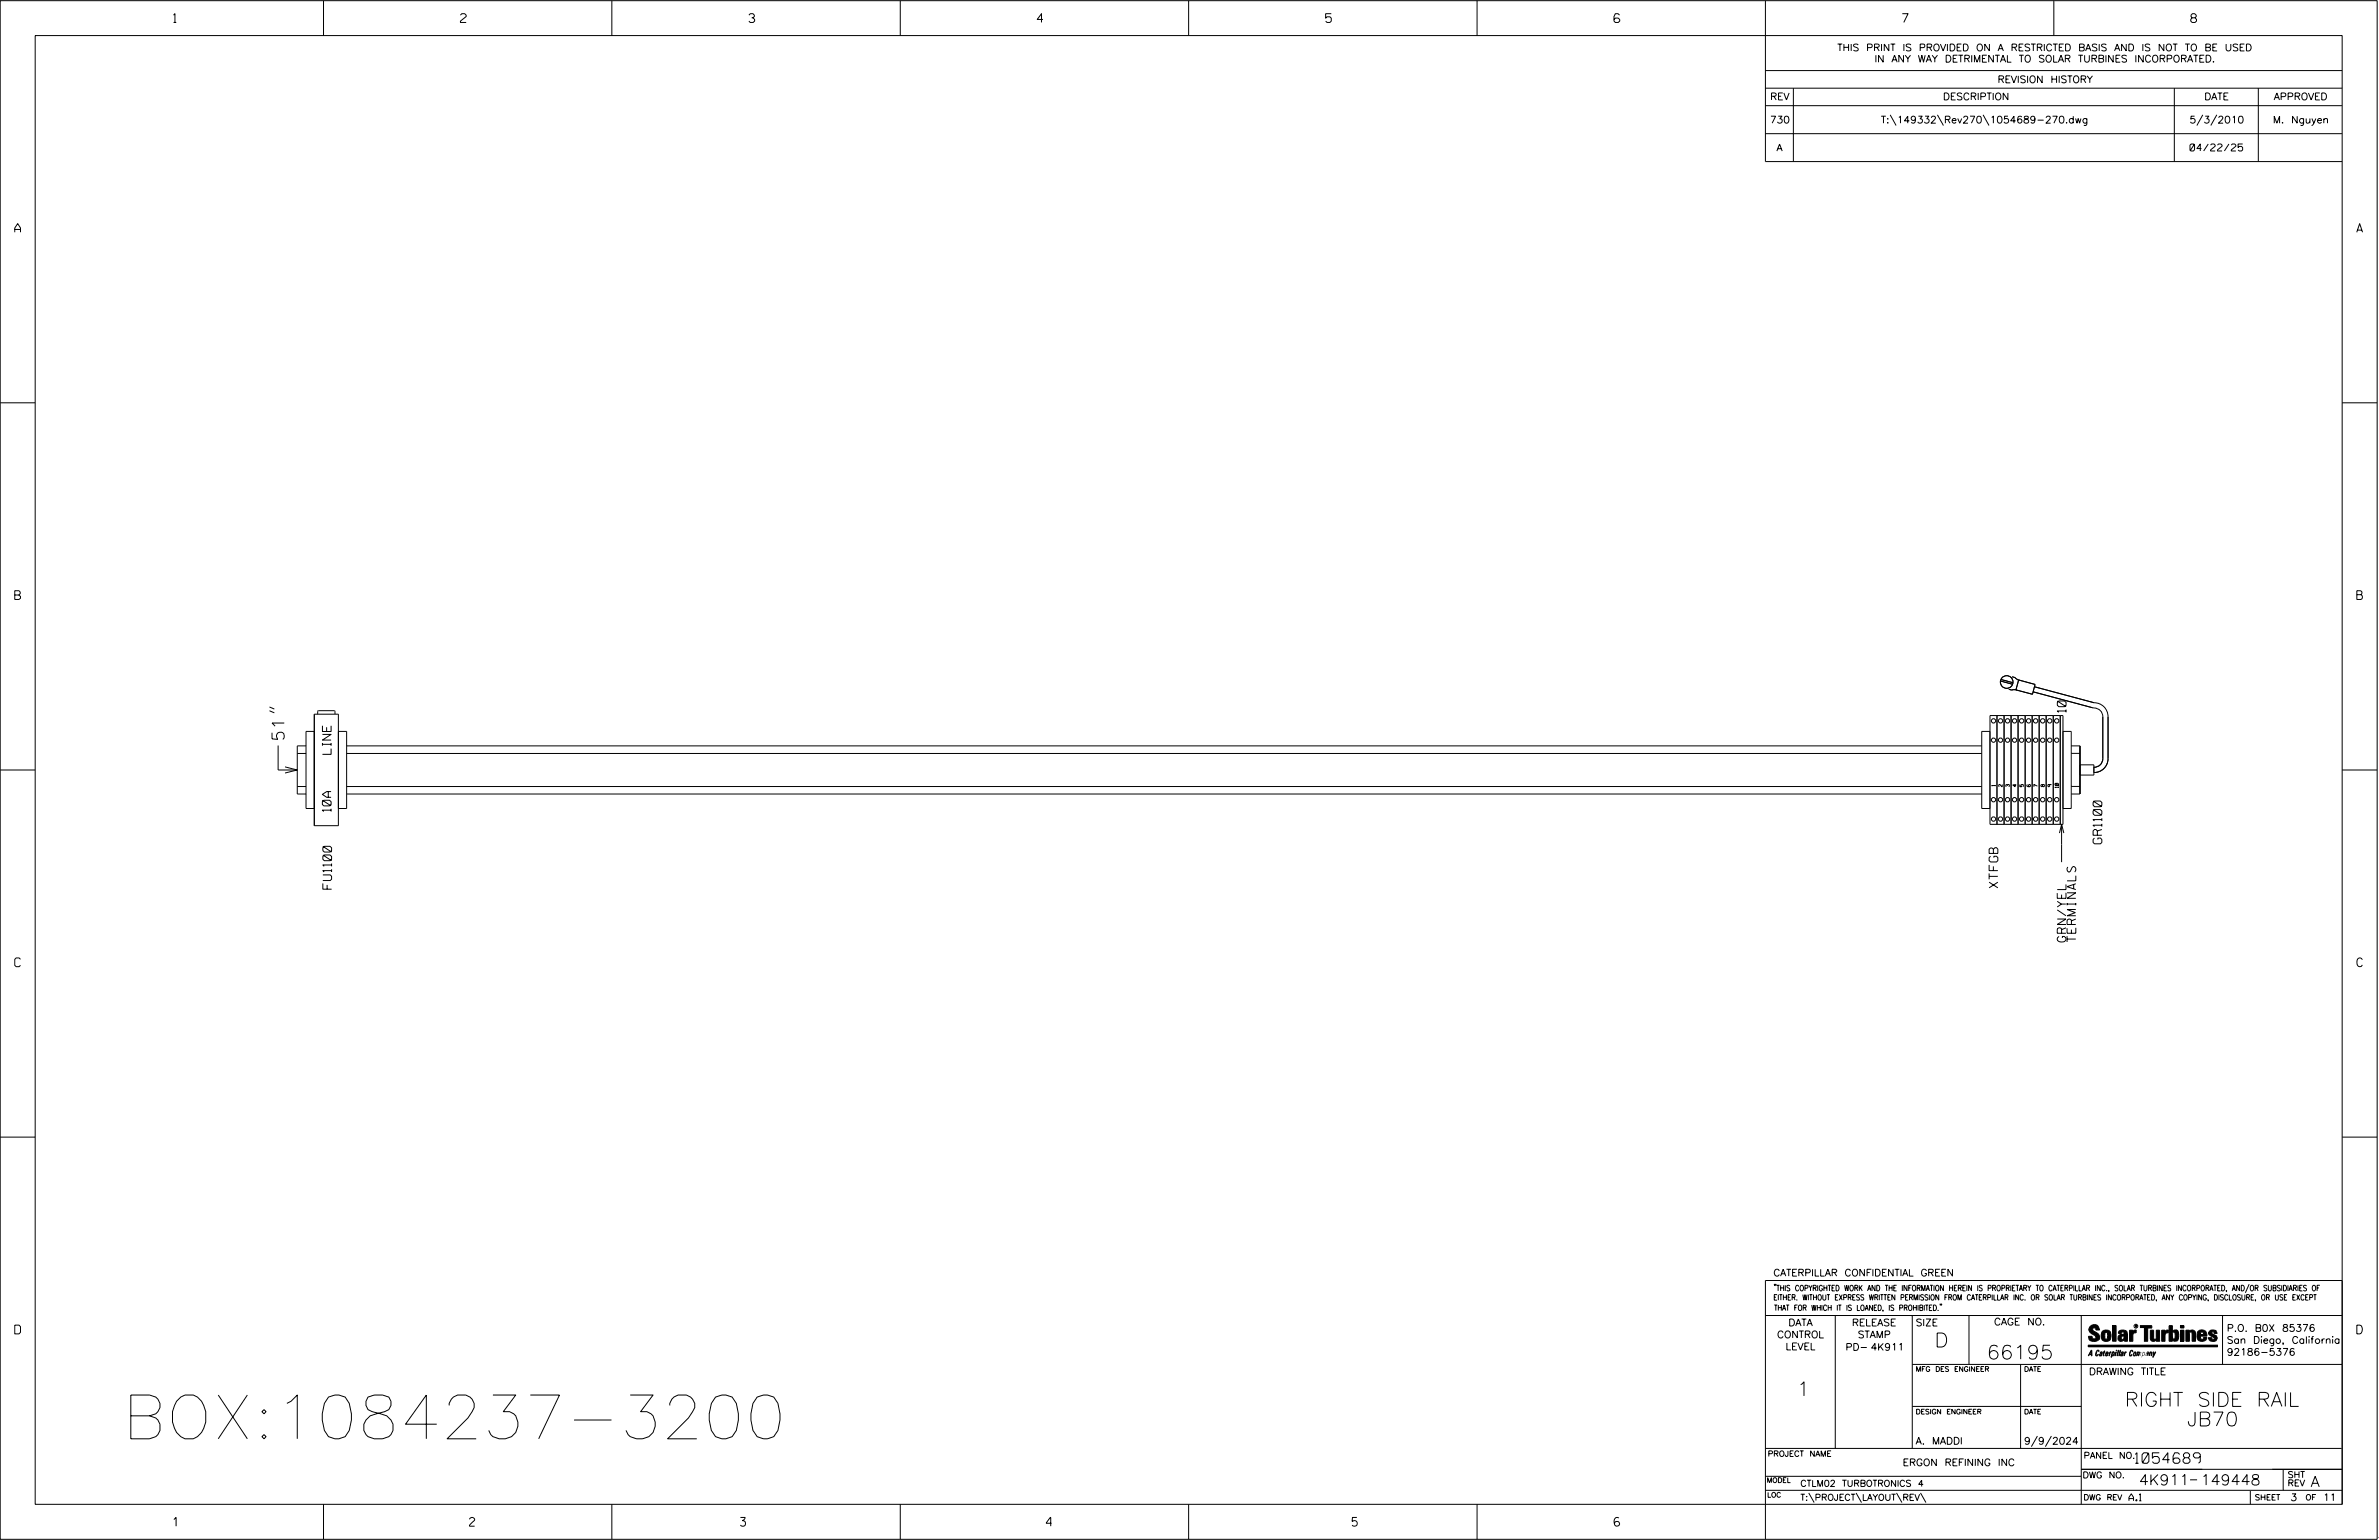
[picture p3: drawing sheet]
<svg xmlns="http://www.w3.org/2000/svg" width="864mm" height="559mm" viewBox="0 0 864 559" stroke-linecap="round" stroke-linejoin="round" font-family="sans-serif">
<defs><g id="words">
<text font-size="15.9" x="44.5" y="522.1">BOX:1084237-3200</text>
<g font-size="5.1">
<text x="702.3" y="488.8">D</text>
<text x="721.2" y="493.2">66195</text>
<text x="652.2" y="506.5">1</text>
<text x="771.3" y="510.3">RIGHT SIDE RAIL</text>
<text x="793.9" y="517.4">JB70</text>
</g>
<text font-size="4.4" x="103.2" y="268.3" transform="rotate(-90 103.2 268.3)">51&quot;</text>
<g font-size="3.8">
<text x="775.1" y="531">1054689</text>
<text x="776.5" y="538.9">4K911</text>
<text x="798.8" y="538.9">149448</text>
<text x="838.8" y="539.5">A</text>
</g>
<g font-size="3.2">
<text x="63" y="8.2">1</text>
<text x="167.2" y="8.2">2</text>
<text x="271.8" y="8.2">3</text>
<text x="376.5" y="8.2">4</text>
<text x="481.2" y="8.2">5</text>
<text x="690.6" y="8.2">7</text>
<text x="795.3" y="8.2">8</text>
<text x="5.4" y="84.3">A</text>
<text x="855.5" y="84.3">A</text>
<text x="5.4" y="217.5">B</text>
<text x="855.6" y="217.5">B</text>
<text x="750" y="258.5" transform="rotate(-90 750 258.5)">10</text>
<text x="120.2" y="273.7" transform="rotate(-90 120.2 273.7)">LINE</text>
<text x="120.2" y="294.5" transform="rotate(-90 120.2 294.5)">10A</text>
<text x="763" y="306.2" transform="rotate(-90 763 306.2)">GR1100</text>
<text x="120.4" y="322.6" transform="rotate(-90 120.4 322.6)">FU1100</text>
<text x="725.3" y="322.2" transform="rotate(-90 725.3 322.2)">XTFGB</text>
<text x="750" y="341.8" transform="rotate(-90 750 341.8)">GRN/YEL</text>
<text x="753.5" y="341.8" transform="rotate(-90 753.5 341.8)">TERMINALS</text>
<text x="5.4" y="350.8">C</text>
<text x="855.6" y="350.8">C</text>
<text x="5.4" y="484">D</text>
<text x="855.6" y="484">D</text>
<text x="62.8" y="553.8">1</text>
<text x="170.4" y="553.8">2</text>
<text x="268.8" y="553.8">3</text>
<text x="379.8" y="553.8">4</text>
<text x="490.8" y="553.8">5</text>
<text x="585.9" y="553.8">6</text>
</g>
<g font-size="2.5">
<text x="666.9" y="18.5">THIS PRINT IS PROVIDED ON A RESTRICTED BASIS AND IS NOT TO BE USED</text>
<text x="680.5" y="22.6">IN ANY WAY DETRIMENTAL TO SOLAR TURBINES INCORPORATED.</text>
<text x="725.1" y="30">REVISION HISTORY</text>
<text x="642.6" y="36.3">REV</text>
<text x="705.3" y="36.3">DESCRIPTION</text>
<text x="800.2" y="36.3">DATE</text>
<text x="825.4" y="36.3">APPROVED</text>
<text x="642.5" y="44.7">730</text>
<text x="682.8" y="44.7">T:\149332\Rev270\1054689-270.dwg</text>
<text x="794.8" y="44.7">5/3/2010</text>
<text x="825.1" y="44.7">M. Nguyen</text>
<text x="644.9" y="54.8">A</text>
<text x="795" y="54.8">04/22/25</text>
<text x="643.8" y="463">CATERPILLAR CONFIDENTIAL GREEN</text>
<text x="645.1" y="485.5">CONTROL</text>
<text x="649.2" y="481.1">DATA</text>
<text x="672.3" y="481.1">RELEASE</text>
<text x="674.4" y="485.5">STAMP</text>
<text x="695.4" y="481.1">SIZE</text>
<text x="723.8" y="480.8">CAGE NO.</text>
<text x="808.4" y="483.1">P.O. B0X 85376</text>
<text x="648.2" y="489.8">LEVEL</text>
<text x="669.9" y="490">PD- 4K911</text>
<text x="808.4" y="487.5">San Diego, California</text>
<text x="808.4" y="491.8">92186-5376</text>
<text x="758.3" y="498.9">DRAWING TITLE</text>
<text x="695.4" y="524.1">A. MADDI</text>
<text x="734.8" y="524.1">9/9/2024</text>
<text x="690.7" y="531.9">ERGON REFINING INC</text>
<text x="772.8" y="544.6">A.1</text>
<text x="831.4" y="544.6">3</text>
<text x="843.3" y="544.6">11</text>
</g>
<g font-size="2.3">
<text x="756.4" y="529.2">PANEL NO.</text>
<text x="653.5" y="539.4">CTLM02 TURBOTRONICS 4</text>
<text x="756" y="536.3">DWG NO.</text>
<text x="830.4" y="539.3">REV</text>
<text x="830.4" y="536.2">SHT</text>
<text x="653.5" y="544.5">T:\PROJECT\LAYOUT\REV\</text>
</g>
<g font-size="2">
<text x="643.8" y="468.4">&quot;THIS COPYRIGHTED WORK AND THE INFORMATION HEREIN IS PROPRIETARY TO CATERPILLAR INC., SOLAR TURBINES INCORPORATED, AND/OR SUBSIDIARIES OF</text>
<text x="643.8" y="471.8">EITHER. WITHOUT EXPRESS WRITTEN PERMISSION FROM CATERPILLAR INC. OR SOLAR TURBINES INCORPORATED, ANY COPYING, DISCLOSURE, OR USE EXCEPT</text>
<text x="644" y="475.6">THAT FOR WHICH IT IS LOANED, IS PROHIBITED.&quot;</text>
<text x="641.7" y="528.5">PROJECT NAME</text>
<text x="756.3" y="544.3">DWG REV</text>
<text x="818.5" y="544.3">SHEET</text>
<text x="836.9" y="544.3">OF</text>
</g>
<g font-size="1.8">
<text x="695.4" y="497.6">MFG DES ENGINEER</text>
<text x="734.8" y="497.6">DATE</text>
<text x="695.4" y="513.1">DESIGN ENGINEER</text>
<text x="734.8" y="513.1">DATE</text>
<text x="641.3" y="538">MODEL</text>
<text x="641.5" y="543.3">LOC</text>
</g>
<g font-size="1.3">
<text x="724.3" y="285.3" transform="rotate(-90 724.3 285.3)">1</text>
<text x="726.8" y="285.5" transform="rotate(-90 726.8 285.5)">2</text>
<text x="729.4" y="285.5" transform="rotate(-90 729.4 285.5)">3</text>
<text x="731.9" y="285.5" transform="rotate(-90 731.9 285.5)">4</text>
<text x="734.5" y="285.5" transform="rotate(-90 734.5 285.5)">5</text>
<text x="737" y="285.5" transform="rotate(-90 737 285.5)">6</text>
<text x="739.6" y="285.5" transform="rotate(-90 739.6 285.5)">7</text>
<text x="742.1" y="285.5" transform="rotate(-90 742.1 285.5)">8</text>
<text x="744.7" y="285.5" transform="rotate(-90 744.7 285.5)">9</text>
<text x="747.2" y="285.9" transform="rotate(-90 747.2 285.9)">10</text>
</g>
<text font-size=".9" x="775.1" y="481.7">R</text>
</g></defs>
<g fill="none" stroke="#000" stroke-width=".36">
<path d="M.1 .2h862.8v558.4h-862.8zM12.8 12.9h837.4v533h-837.4zM117.4 .2v12.7M222.1 .2v12.7M326.8 .2v12.7M431.5 .2v12.7M536.2 .2v12.7M587.9 5.5l-.5-.5h-1l-.5 1v1.7l.5 .4h1l.6-.4v-.6l-.6-.5h-1l-.5 .5M640.9 .2v58.4h209.3M745.6 .2v12.7M640.9 25.6h209.3M640.9 32h209.3"/>
<path d="M640.9 38.3h209.3M651 32v26.6M789.3 32v26.6M819.8 32v26.6M640.9 48.5h209.3M686.2 41.7l2.1 3.8M703.3 41.7l2.2 3.8M719.9 41.7l2.1 3.8M799.6 41.7l-2.1 3.8M804.7 41.7l-2.2 3.8M.1 146.2h12.7M850.2 146.2h12.7"/>
<path d="M97.8 257.9l1.8 .8M97.8 256.5l1.8 .8M114.1 259.2h8.7v40.4h-8.7zM115.3 259.2v-1.1l.3-.2h5.8l.2 .2v1.1M722.4 259.6h26.5v39.5h-26.5zM724.9 259.6v39.5M726.2 247.1l4.4 1.2M726.4 246.6l4.3 1.1M727.5 259.6v39.5M729.2 250.1l2.8 .3M730 259.6v39.5M730.4 245.6l1 .3 1.6 .9"/>
<path d="M732.6 259.6v39.5M732.8 246.7l6 1.7-1 3.5-6-1.6zM735.2 259.6v39.5M737.7 259.6v39.5M738 251l21.7 5.8a3.4 3.4 0 0 1 3.6 3.3v15.2a3.1 3.1 0 0 1-3.2 3.1M738.5 249.2l21.7 5.8a5.1 5.1 0 0 1 5 5.1v15.2a5.1 5.1 0 0 1-5.1 5M740.2 259.6v39.5M742.8 259.6v39.5M745.3 259.6v39.5M747.9 259.6v39.5M.1 279.4h12.7M101 270.5v8.9h6.9"/>
<path d="M103.5 278.3l4.4 1.1-4.4 1.1M107.9 273.4h3.2M111.1 270.7h-3.2v17.4h3.2M114.1 265.4h-3v28h3M122.8 265.4h3v28h-3M125.8 273.4h593.6M125.8 270.7h593.6M722.4 265.4h-3v28h3M748.9 265.4h3v28h-3M751.9 270.7h3.2v17.4h-3.2M751.9 273.4h3.2M755.1 277.5h5v3.7h-5"/>
<path d="M850.2 279.4h12.7M107.9 285.4h3.2M125.8 285.4h593.6M125.8 288.1h593.6M748.4 299.1v13.7M751.9 285.4h3.2M747.6 302.3l.8-3.2 .8 3.2M.1 412.6h12.7M850.2 412.6h12.7M640.9 477.3h209.3M644.2 466.1l-.1 .4M644.7 466.1l-.2 .4"/>
<path d="M666.2 477.3v48.3M694.2 477.3v48.3M704.4 473.3l-.1 .4M704.8 473.3l-.1 .4M714.8 477.3v17.8M755.5 477.3v68.6M806.8 477.3v17.8M816.5 466l-1.4 3.1M850.2 464.6h-209.3v94M850.2 464.8v81.1M694.2 495.1h156M733.5 495.1v30.5"/>
<path d="M758.6 481.4a2.02 2.02 0 0 1 3.1-.1l.5 1.3h-1.3l-.2-.6-.4-.2-.6 .1-.1 .4 .4 .7a2.46 2.46 0 0 1 2.2 2.9 2.83 2.83 0 0 1-3.8 .3l-.3-1.3h1.3l.2 .7 .6 .3 .5-.2 .2-.5-.4-.6-1.9-1.2-.4-.9zM759.2 491.3h-.7l.7-1.2v1.9h.2l-.1-2.1-1.3 2.1 .5-.5h.7M761.3 490l.3-.2 .4 .3-.1 .3-.3-.4-.4 .3-.3 1.6h.4l.4-.5-.3 .6-.4 .1-.3-.4zM762.6 490.6l.5-.1-.1 1.4h-.9a.74 .74 0 0 1 .9-.8l-.3 .7-.5 .1 .2-.5 .6-.2v-.5l-.7 .2zM763 483.2a2.17 2.17 0 0 1 3.1 0l.3 1.4-.3 1.5a2.17 2.17 0 0 1-3.1 0l-.3-1.5zM763.6 490.5l.4-.4 .2 .6h-.3l-.3 .9 .2 .4-.3-.1zM764.1 483.7l.5-.4 .4 .3v2.2l-.4 .2-.5-.2zM764.6 491.1l.6 .2v-.7l-.4-.1-.4 .6-.1 .8h.6M764.6 491.1l-.1 .8h.4M764.6 482.6v.8M764.8 490.7l.4 .1v.3h-.6zM765 491.5l-.1 .4z"/>
<path d="M766 490.5l-.5 1.5zM766 490.8l.4-.3-.4 .4M766.9 481h1.3v5.7h-1.3zM767 490.8l.5 .1-.3 .8-.4 .2zM767.3 490.5h-.5l-.5 2M767.3 490.5a.8 .8 0 0 1 .2 1 .8 .8 0 0 1-.9 .4l-.1 .6M767.3 490.5l-.1 .2M768.1 490.5l-.4 1.5zM768.2 489.9h.3l-.1 .2h-.2zM769 489.9l-.5 2.1zM769.7 489.9l-.6 2.1zM770.1 491.4l.5-.3-.5 .8z"/>
<path d="M770.4 491.9h.1M770.6 491.1l.1-.4-.7 .2 .1-.3 .6-.1 .2 .3-.5 1.1M770.6 491.1a.74 .74 0 0 0-.8 .8h.6M771 484.8h-.7l-.3 .6 .4 .7 .5-.3 .1-2.4h-.8l-.1 .4h-1.2a1.71 1.71 0 0 1 1.8-1.3 1.71 1.71 0 0 1 1.6 1.4v2.8h-1.1l-.1-.6M771 484.2l-1.5 .1a1.41 1.41 0 0 0 0 2.4l.5 .1 1.1-.7M771.2 486.1h-.1M771.4 490.5l.1 .3 .4-.3-.9 1.5zM771.5 490.8h.1M773 482.7h1.2v.5l.5-.5 .7-.1v1h-.6l-.5 .4-.1 2.7h-1.2zM773.3 490.3l.6-.4 .4 .2-.1 .4-.3-.4a1.28 1.28 0 0 0-.5 1.8l.6-.4-.1 .4-.8 .1zM774.7 490.8l.5-.3a.88 .88 0 0 1 .2 .9 .88 .88 0 0 1-.7 .7l-.2-.2zM774.8 490.9h.5l-.3 1h-.3l-.2-.2z"/>
<path d="M775.2 490.5l-.1 .2M776.8 481h4.3v.9h-1.5v4.8h-1.3M776.8 490.6l-.8 .2v-.3l-.4 1.5 .8-1.3v1.3l.3-1.2M779.3 491.1h.4M779.6 490.5h.3l-.3 1.4M779.6 490.7h.2l-.1 .4M779.7 491.1l-.1 .4M779.7 491.1l-.4 .2M780.1 492l.4-1.5 .1 .3 .3-.3 .3 .2-.3 1.3v-1.3l-.7 1.3M780.6 482.7h1.2v2.7l.1 .4 .4 .3 .4-.7v-2.7h1.2l.1 4h-1.3v-.5l-1.1 .6-.7-.3-.3-.7zM781.6 492.5l1-2-.8 1.3-.2-1.3-.2 2M784.7 482.7h1.2v.5l.5-.5 .7-.1v1h-.5l-.6 .4-.1 2.7h-1.2z"/>
<path d="M787.4 481h1.2v2a1.4 1.4 0 0 1 2.2 .2l.1 1.4-.4 1.9-1.5 .1-.4-.5v-1l.5 .9 .5-.3v-2.1l-.5-.4-.5 .7v2.8h-1.2zM791.5 482.7h1.3v4h-1.3zM791.5 481h1.3v.9h-1.3zM793.5 482.7h1.3v.4l.7-.5 1.1 .2 .4 .6v3.3h-1.2l-.3-3.4-.7 .2v3.2h-1.3zM794.8 483.1h.1M797.7 483.2a1.92 1.92 0 0 1 2.4-.5 1.92 1.92 0 0 1 1 2.1h-2.3v.8l.6 .5 .5-.3v-.5h1.2a1.83 1.83 0 0 1-2.1 1.4 1.83 1.83 0 0 1-1.5-2.1zM798.8 484.2v.6M799.1 483.4h.6l.2 .8h-1.1zM804.6 482.9a1.84 1.84 0 0 0-2.9 .8 3.3 3.3 0 0 0 2.2 1.9l-.5 .5-.4-.3-.1-.4h-1.2l.1 .6a1.92 1.92 0 0 0 2.9 .4M804.9 483.8h-1.2l-.2-.6-.5 .1-.1 .3 .1 .3 1.8 .9M805.1 488.1h-47.1v.6h47.1M694.2 510.3h61.3"/>
<path d="M640.9 525.6h209.2M640.9 535.7h114.6M739.6 521.1l-2.2 3.8M744.7 521.1l-2.2 3.8M755.5 533.2h94.7M795 537h2.6M828.8 533.2v7.6M117.4 545.9v12.7M222.1 545.9v12.7M326.8 545.9v12.7M431.5 545.9v12.7M536.2 545.9v12.7"/>
<path d="M640.9 540.8h209.3M656.6 541.7l2 3.5M673.8 541.7l1.9 3.5M688.4 541.7l2 3.5M697.2 541.7l1.9 3.5M816.9 541v4.9M863.5 558h.1"/>
<circle cx="728.5" cy="247.5" r="2.29"/>
<circle cx="723.7" cy="268.6" r=".78"/>
<circle cx="723.7" cy="261.6" r=".79"/>
<circle cx="726.2" cy="268.6" r=".78"/>
<circle cx="726.2" cy="261.6" r=".8"/>
<circle cx="728.7" cy="268.6" r=".78"/>
<circle cx="728.8" cy="261.6" r=".8"/>
<circle cx="731.3" cy="268.6" r=".78"/>
<circle cx="731.3" cy="261.6" r=".8"/>
<circle cx="733.9" cy="268.6" r=".78"/>
<circle cx="733.9" cy="261.6" r=".8"/>
<circle cx="736.4" cy="268.6" r=".78"/>
<circle cx="736.4" cy="261.6" r=".8"/>
<circle cx="738.9" cy="268.6" r=".78"/>
<circle cx="738.9" cy="261.6" r=".8"/>
<circle cx="741.5" cy="268.6" r=".78"/>
<circle cx="741.5" cy="261.6" r=".8"/>
<circle cx="744.1" cy="268.6" r=".78"/>
<circle cx="744.1" cy="261.6" r=".8"/>
<circle cx="746.6" cy="268.6" r=".78"/>
<circle cx="746.6" cy="261.6" r=".8"/>
<circle cx="723.7" cy="290.2" r=".79"/>
<circle cx="723.7" cy="297.2" r=".79"/>
<circle cx="726.2" cy="290.2" r=".8"/>
<circle cx="726.2" cy="297.2" r=".79"/>
<circle cx="728.8" cy="290.2" r=".8"/>
<circle cx="728.8" cy="297.2" r=".79"/>
<circle cx="731.3" cy="290.2" r=".8"/>
<circle cx="731.3" cy="297.2" r=".79"/>
<circle cx="733.9" cy="290.2" r=".8"/>
<circle cx="733.9" cy="297.2" r=".79"/>
<circle cx="736.4" cy="290.2" r=".8"/>
<circle cx="736.4" cy="297.2" r=".79"/>
<circle cx="738.9" cy="290.2" r=".8"/>
<circle cx="738.9" cy="297.2" r=".79"/>
<circle cx="741.5" cy="290.2" r=".8"/>
<circle cx="741.5" cy="297.2" r=".79"/>
<circle cx="744.1" cy="290.2" r=".8"/>
<circle cx="744.1" cy="297.2" r=".79"/>
<circle cx="746.6" cy="290.2" r=".8"/>
<circle cx="746.6" cy="297.2" r=".79"/>
<circle cx="775.4" cy="481.2" r=".69"/>
</g>
<g fill="#000">
<path d="M768.1 490.5l-.4 1.5zM768.2 489.9h.3l-.1 .2h-.2zM769 489.9l-.5 2.1zM769.7 489.9l-.6 2.1zM791.5 481h1.3v.9h-1.3zM791.5 482.7h1.3v4h-1.3zM758 488.1h47.1v.6h-47.1z"/>
<path d="M759.2 489.9l-1.2 2.1 .5-.5h.7v.5h.2zM759.2 490.1v1.2h-.7z" fill-rule="evenodd"/>
<path d="M758.6 481.4a2.02 2.02 0 0 1 3.1-.1l.5 1.3h-1.3l-.2-.6-.4-.2-.6 .1-.1 .4 .4 .7a2.46 2.46 0 0 1 2.2 2.9 2.83 2.83 0 0 1-3.8 .3l-.3-1.3h1.3l.2 .7 .6 .3 .5-.2 .2-.5-.4-.6-1.9-1.2-.4-.9z" fill-rule="evenodd"/>
<path d="M761.3 490l.3-.2 .4 .3-.1 .3-.3-.4-.4 .3-.3 1.6h.4l.4-.5-.3 .6-.4 .1-.3-.4z" fill-rule="evenodd"/>
<path d="M762.6 490.6l.5-.1-.1 1.4h-.9a.74 .74 0 0 1 .9-.8l-.6 .3-.2 .5 .5-.1 .3-.6v-.5l-.7 .2z" fill-rule="evenodd"/>
<path d="M763.6 490.5l.4-.4 .2 .6h-.3l-.3 .9 .2 .4-.3-.1z" fill-rule="evenodd"/>
<path d="M764.8 490.5l.5 .3-.1 .5h-.6l.6-.2v-.3l-.4-.1-.3 1.2h.4l.3-.4-.6 .6-.3-.2v-.4z" fill-rule="evenodd"/>
<path d="M763 483.2a2.17 2.17 0 0 1 3.1 0l.3 1.4-.3 1.5a2.17 2.17 0 0 1-3.1 0l-.3-1.5zM764.1 483.7v2.1l.5 .2 .4-.2v-2.2l-.4-.3z" fill-rule="evenodd"/>
<path d="M766 490.5v.3l.4-.1-.4 .2-.5 1.1z" fill-rule="evenodd"/>
<path d="M766.8 490.5l-.5 2 .3-.6a.71 .71 0 0 0 .9-.5 .71 .71 0 0 0-.4-.9zM767 490.8l.5 .1-.3 .8-.4 .2z" fill-rule="evenodd"/>
<path d="M766.9 481h1.3v5.7h-1.3z" fill-rule="evenodd"/>
<path d="M770.1 490.6l.6-.1 .2 .3-.4 1.2-.5 .1-.2-.5 .3-.5h.5l-.7 .5v.3l.4-.1 .4-.9-.5-.2-.2 .2z" fill-rule="evenodd"/>
<path d="M769.4 482.8l-.5 1h1.2l.1-.4h.8v.8l-1.5 .1a1.41 1.41 0 0 0 0 2.4l.5 .1 1.1-.7 .1 .6h1.1v-2.8a1.79 1.79 0 0 0-2.4-1.2zM770.3 484.8h.7l-.1 1-.5 .3-.4-.7z" fill-rule="evenodd"/>
<path d="M771.4 490.5l.1 .3 .4-.3-.9 1.5z" fill-rule="evenodd"/>
<path d="M773 482.7h1.2v.5l.5-.5 .7-.1v1h-.6l-.5 .4-.1 2.7h-1.2z" fill-rule="evenodd"/>
<path d="M773.3 490.3l.6-.4 .4 .2-.1 .4-.3-.4a1.28 1.28 0 0 0-.5 1.8l.6-.4-.3 .5h-.6z" fill-rule="evenodd"/>
<path d="M774.7 490.8l-.2 1.1h.7a.96 .96 0 0 0 0-1.4zM774.8 490.9h.5l-.1 .6-.5 .4-.2-.2z" fill-rule="evenodd"/>
<path d="M776 490.5v.3l.4-.3 .2 .3 .7-.2-.3 1.4v-1.3l-.6 1.3v-1.3l-.8 1.3z" fill-rule="evenodd"/>
<path d="M776.8 481h4.3v.9h-1.5v4.8h-1.3v-4.8h-1.5z" fill-rule="evenodd"/>
<path d="M777.9 490.5l-.5 2 .3-.6a.71 .71 0 0 0 .9-.5 .71 .71 0 0 0-.4-.9zM778.1 490.8l.3-.1 .1 .4-.5 .8-.2-.5z" fill-rule="evenodd"/>
<path d="M779.3 490.6l.6-.1-.3 1.5-.7-.1a.67 .67 0 0 1 .8-.8l-.6 .3-.1 .5 .4-.1 .4-.9-.4-.2-.3 .2z" fill-rule="evenodd"/>
<path d="M780.5 490.5l.1 .3 .3-.3 .3 .2-.3 1.3v-1.3l-.8 1.3z" fill-rule="evenodd"/>
<path d="M780.6 482.7h1.2v2.7l.1 .4 .4 .3 .4-.7v-2.7h1.2l.1 4h-1.3v-.5l-1.1 .6-.7-.3-.3-.7z" fill-rule="evenodd"/>
<path d="M781.6 490.5l.2 1.3 .8-1.3-1.2 2z" fill-rule="evenodd"/>
<path d="M784.7 482.7h1.2v.5l.5-.5 .7-.1v1h-.5l-.6 .4-.1 2.7h-1.2z" fill-rule="evenodd"/>
<path d="M787.4 481h1.2v2a1.4 1.4 0 0 1 2.2 .2l.1 1.4-.4 1.9-1.5 .1-.4-.5v-1l.5 .9 .5-.3v-2.1l-.5-.4-.5 .7v2.8h-1.2z" fill-rule="evenodd"/>
<path d="M793.5 482.7h1.3v.4a1.29 1.29 0 0 1 2.2 .3v3.3h-1.2l-.3-3.4-.7 .2v3.2h-1.3z" fill-rule="evenodd"/>
<path d="M797.7 483.2a1.92 1.92 0 0 1 2.4-.5 1.92 1.92 0 0 1 1 2.1h-2.3v.8l.6 .5 .5-.3v-.5h1.2a1.83 1.83 0 0 1-2.1 1.4 1.83 1.83 0 0 1-1.5-2.1zM799.1 483.4l-.3 .8h1.1l-.2-.8z" fill-rule="evenodd"/>
<path d="M801.9 483.2a1.94 1.94 0 0 1 3 .1v.5h-1.2l-.2-.6-.5 .1-.1 .3 .1 .3 1.8 .9a1.2 1.2 0 0 1 .1 1.3 1.2 1.2 0 0 1-1.2 .7l-1.6-.4-.4-1h1.2l.1 .4 .4 .3 .5-.5a3.3 3.3 0 0 1-2.2-1.9z" fill-rule="evenodd"/>
<circle cx="761.4" cy="492" r=".07"/>
<circle cx="762.2" cy="485.1" r=".07"/>
<circle cx="769.3" cy="492" r=".07"/>
<circle cx="773.1" cy="486.7" r=".07"/>
<circle cx="791.5" cy="486.7" r=".07"/>
<circle cx="791.5" cy="481" r=".07"/>
<circle cx="794.8" cy="486.7" r=".07"/>
</g>
<use href="#words"/>
</svg>
